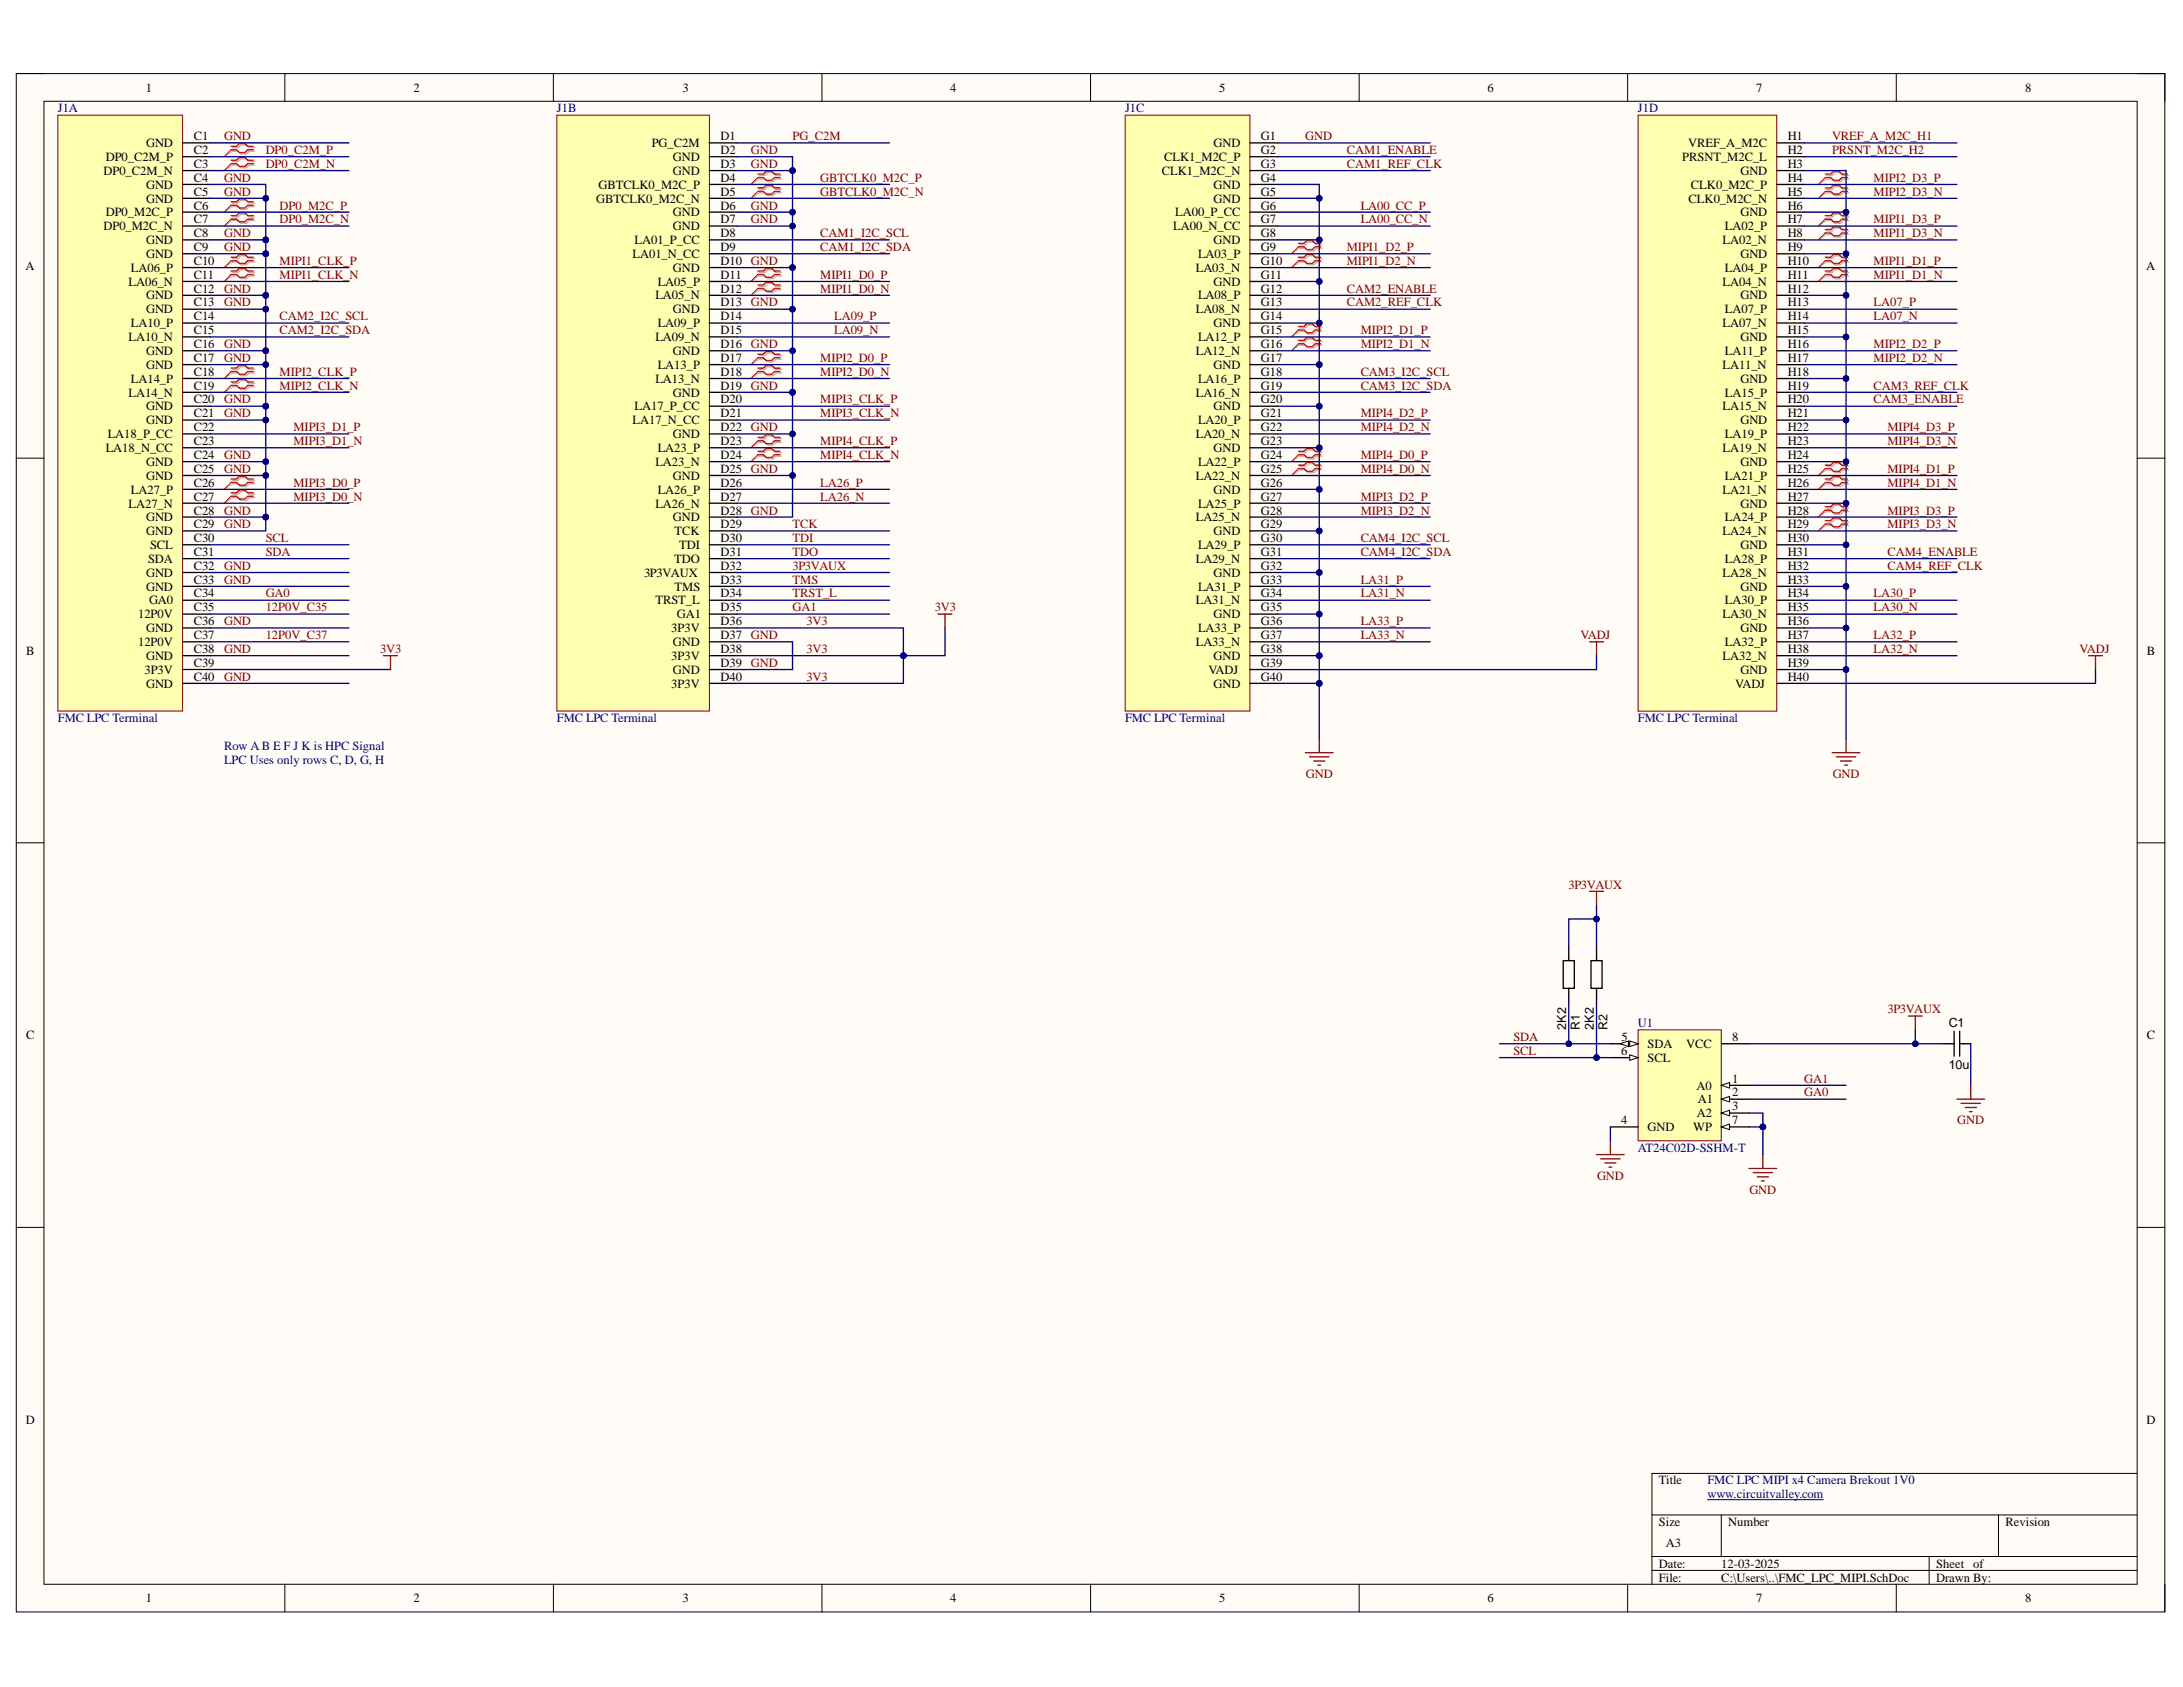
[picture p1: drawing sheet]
<svg xmlns="http://www.w3.org/2000/svg" width="279mm" height="216mm" viewBox="0 0 279 216" stroke-linecap="round" stroke-linejoin="round" font-family="sans-serif">
<defs><g id="words">
<g font-size="1.6">
<text x="18.7" y="11.7">1</text>
<text x="52.9" y="11.7">2</text>
<text x="87.4" y="11.7">3</text>
<text x="121.6" y="11.7">4</text>
<text x="156.1" y="11.7">5</text>
<text x="190.4" y="11.7">6</text>
<text x="224.8" y="11.7">7</text>
<text x="259.2" y="11.7">8</text>
<text x="24.8" y="17.9">C1</text>
<text x="92.2" y="17.9">D1</text>
<text x="161.4" y="17.9">G1</text>
<text x="228.8" y="17.9">H1</text>
<text x="13.2" y="22.4">DP0_C2M_N</text>
<text x="13.5" y="20.6">DP0_C2M_P</text>
<text x="18.7" y="18.8">GND</text>
<text x="24.8" y="19.7">C2</text>
<text x="24.8" y="21.5">C3</text>
<text x="24.8" y="23.3">C4</text>
<text x="83.4" y="18.8">PG_C2M</text>
<text x="86.1" y="20.6">GND</text>
<text x="86.1" y="22.4">GND</text>
<text x="92.2" y="19.7">D2</text>
<text x="92.2" y="21.5">D3</text>
<text x="92.2" y="23.3">D4</text>
<text x="148.7" y="22.4">CLK1_M2C_N</text>
<text x="149" y="20.6">CLK1_M2C_P</text>
<text x="155.3" y="18.8">GND</text>
<text x="161.4" y="19.7">G2</text>
<text x="161.4" y="21.5">G3</text>
<text x="161.4" y="23.3">G4</text>
<text x="215.3" y="20.6">PRSNT_M2C_L</text>
<text x="216.1" y="18.8">VREF_A_M2C</text>
<text x="222.8" y="22.4">GND</text>
<text x="228.8" y="19.7">H2</text>
<text x="228.8" y="21.5">H3</text>
<text x="228.8" y="23.3">H4</text>
<text x="13.2" y="29.5">DP0_M2C_N</text>
<text x="13.5" y="27.7">DP0_M2C_P</text>
<text x="18.7" y="24.1">GND</text>
<text x="18.7" y="25.9">GND</text>
<text x="24.8" y="25">C5</text>
<text x="24.8" y="26.8">C6</text>
<text x="24.8" y="28.6">C7</text>
<text x="76.3" y="25.9">GBTCLK0_M2C_N</text>
<text x="76.6" y="24.1">GBTCLK0_M2C_P</text>
<text x="86.1" y="27.7">GND</text>
<text x="86.1" y="29.5">GND</text>
<text x="92.2" y="25">D5</text>
<text x="92.2" y="26.8">D6</text>
<text x="92.2" y="28.6">D7</text>
<text x="150.2" y="29.5">LA00_N_CC</text>
<text x="150.4" y="27.7">LA00_P_CC</text>
<text x="155.3" y="24.1">GND</text>
<text x="155.3" y="25.9">GND</text>
<text x="161.4" y="25">G5</text>
<text x="161.4" y="26.8">G6</text>
<text x="161.4" y="28.6">G7</text>
<text x="216.1" y="25.9">CLK0_M2C_N</text>
<text x="216.4" y="24.1">CLK0_M2C_P</text>
<text x="220.8" y="29.5">LA02_P</text>
<text x="222.8" y="27.7">GND</text>
<text x="228.8" y="25">H5</text>
<text x="228.8" y="26.8">H6</text>
<text x="228.8" y="28.6">H7</text>
<text x="3.3" y="34.6">A</text>
<text x="16.8" y="34.8">LA06_P</text>
<text x="18.7" y="31.3">GND</text>
<text x="18.7" y="33">GND</text>
<text x="24.8" y="30.4">C8</text>
<text x="24.8" y="32.1">C9</text>
<text x="24.8" y="33.9">C10</text>
<text x="24.8" y="35.7">C11</text>
<text x="81" y="33">LA01_N_CC</text>
<text x="81.2" y="31.3">LA01_P_CC</text>
<text x="86.1" y="34.8">GND</text>
<text x="92.2" y="30.4">D8</text>
<text x="92.2" y="32.1">D9</text>
<text x="92.2" y="33.9">D10</text>
<text x="92.2" y="35.7">D11</text>
<text x="153" y="34.8">LA03_N</text>
<text x="153.3" y="33">LA03_P</text>
<text x="155.3" y="31.3">GND</text>
<text x="161.4" y="30.4">G8</text>
<text x="161.4" y="32.1">G9</text>
<text x="161.4" y="33.9">G10</text>
<text x="161.4" y="35.7">G11</text>
<text x="220.5" y="31.3">LA02_N</text>
<text x="220.8" y="34.8">LA04_P</text>
<text x="222.8" y="33">GND</text>
<text x="228.8" y="30.4">H8</text>
<text x="228.8" y="32.1">H9</text>
<text x="228.8" y="33.9">H10</text>
<text x="228.8" y="35.7">H11</text>
<text x="274.7" y="34.6">A</text>
<text x="16.5" y="36.6">LA06_N</text>
<text x="16.8" y="41.9">LA10_P</text>
<text x="18.7" y="38.3">GND</text>
<text x="18.7" y="40.1">GND</text>
<text x="24.8" y="37.5">C12</text>
<text x="24.8" y="39.2">C13</text>
<text x="24.8" y="41">C14</text>
<text x="83.9" y="38.3">LA05_N</text>
<text x="84.2" y="36.6">LA05_P</text>
<text x="84.2" y="41.9">LA09_P</text>
<text x="86.1" y="40.1">GND</text>
<text x="92.2" y="37.5">D12</text>
<text x="92.2" y="39.2">D13</text>
<text x="92.2" y="41">D14</text>
<text x="153" y="40.1">LA08_N</text>
<text x="153.3" y="38.3">LA08_P</text>
<text x="155.3" y="36.6">GND</text>
<text x="155.3" y="41.9">GND</text>
<text x="161.4" y="37.5">G12</text>
<text x="161.4" y="39.2">G13</text>
<text x="161.4" y="41">G14</text>
<text x="220.5" y="36.6">LA04_N</text>
<text x="220.5" y="41.9">LA07_N</text>
<text x="220.8" y="40.1">LA07_P</text>
<text x="222.8" y="38.3">GND</text>
<text x="228.8" y="37.5">H12</text>
<text x="228.8" y="39.2">H13</text>
<text x="228.8" y="41">H14</text>
<text x="16.5" y="43.6">LA10_N</text>
<text x="18.7" y="45.4">GND</text>
<text x="18.7" y="47.2">GND</text>
<text x="24.8" y="42.8">C15</text>
<text x="24.8" y="44.5">C16</text>
<text x="24.8" y="46.3">C17</text>
<text x="83.9" y="43.6">LA09_N</text>
<text x="84.2" y="47.2">LA13_P</text>
<text x="86.1" y="45.4">GND</text>
<text x="92.2" y="42.8">D15</text>
<text x="92.2" y="44.5">D16</text>
<text x="92.2" y="46.3">D17</text>
<text x="153" y="45.4">LA12_N</text>
<text x="153.3" y="43.6">LA12_P</text>
<text x="155.3" y="47.2">GND</text>
<text x="161.4" y="42.8">G15</text>
<text x="161.4" y="44.5">G16</text>
<text x="161.4" y="46.3">G17</text>
<text x="220.5" y="47.2">LA11_N</text>
<text x="220.8" y="45.4">LA11_P</text>
<text x="222.8" y="43.6">GND</text>
<text x="228.8" y="42.8">H15</text>
<text x="228.8" y="44.5">H16</text>
<text x="228.8" y="46.3">H17</text>
<text x="16.5" y="50.7">LA14_N</text>
<text x="16.8" y="49">LA14_P</text>
<text x="18.7" y="52.5">GND</text>
<text x="24.8" y="48.1">C18</text>
<text x="24.8" y="49.9">C19</text>
<text x="24.8" y="51.6">C20</text>
<text x="24.8" y="53.4">C21</text>
<text x="81.2" y="52.5">LA17_P_CC</text>
<text x="83.9" y="49">LA13_N</text>
<text x="86.1" y="50.7">GND</text>
<text x="92.2" y="48.1">D18</text>
<text x="92.2" y="49.9">D19</text>
<text x="92.2" y="51.6">D20</text>
<text x="92.2" y="53.4">D21</text>
<text x="153" y="50.7">LA16_N</text>
<text x="153.3" y="49">LA16_P</text>
<text x="155.3" y="52.5">GND</text>
<text x="161.4" y="48.1">G18</text>
<text x="161.4" y="49.9">G19</text>
<text x="161.4" y="51.6">G20</text>
<text x="161.4" y="53.4">G21</text>
<text x="220.5" y="52.5">LA15_N</text>
<text x="220.8" y="50.7">LA15_P</text>
<text x="222.8" y="49">GND</text>
<text x="228.8" y="48.1">H18</text>
<text x="228.8" y="49.9">H19</text>
<text x="228.8" y="51.6">H20</text>
<text x="228.8" y="53.4">H21</text>
<text x="13.5" y="57.9">LA18_N_CC</text>
<text x="13.8" y="56.1">LA18_P_CC</text>
<text x="18.7" y="54.3">GND</text>
<text x="18.7" y="59.6">GND</text>
<text x="24.8" y="55.2">C22</text>
<text x="24.8" y="57">C23</text>
<text x="24.8" y="58.7">C24</text>
<text x="81" y="54.3">LA17_N_CC</text>
<text x="83.9" y="59.6">LA23_N</text>
<text x="84.2" y="57.9">LA23_P</text>
<text x="86.1" y="56.1">GND</text>
<text x="92.2" y="55.2">D22</text>
<text x="92.2" y="57">D23</text>
<text x="92.2" y="58.7">D24</text>
<text x="153" y="56.1">LA20_N</text>
<text x="153.3" y="54.3">LA20_P</text>
<text x="153.3" y="59.6">LA22_P</text>
<text x="155.3" y="57.9">GND</text>
<text x="161.4" y="55.2">G22</text>
<text x="161.4" y="57">G23</text>
<text x="161.4" y="58.7">G24</text>
<text x="220.5" y="57.9">LA19_N</text>
<text x="220.8" y="56.1">LA19_P</text>
<text x="222.8" y="54.3">GND</text>
<text x="222.8" y="59.6">GND</text>
<text x="228.8" y="55.2">H22</text>
<text x="228.8" y="57">H23</text>
<text x="228.8" y="58.7">H24</text>
<text x="16.5" y="65">LA27_N</text>
<text x="16.8" y="63.2">LA27_P</text>
<text x="18.7" y="61.4">GND</text>
<text x="24.8" y="60.5">C25</text>
<text x="24.8" y="62.3">C26</text>
<text x="24.8" y="64.1">C27</text>
<text x="24.8" y="65.8">C28</text>
<text x="83.9" y="65">LA26_N</text>
<text x="84.2" y="63.2">LA26_P</text>
<text x="86.1" y="61.4">GND</text>
<text x="92.2" y="60.5">D25</text>
<text x="92.2" y="62.3">D26</text>
<text x="92.2" y="64.1">D27</text>
<text x="92.2" y="65.8">D28</text>
<text x="153" y="61.4">LA22_N</text>
<text x="153.3" y="65">LA25_P</text>
<text x="155.3" y="63.2">GND</text>
<text x="161.4" y="60.5">G25</text>
<text x="161.4" y="62.3">G26</text>
<text x="161.4" y="64.1">G27</text>
<text x="161.4" y="65.8">G28</text>
<text x="220.5" y="63.2">LA21_N</text>
<text x="220.8" y="61.4">LA21_P</text>
<text x="222.8" y="65">GND</text>
<text x="228.8" y="60.5">H25</text>
<text x="228.8" y="62.3">H26</text>
<text x="228.8" y="64.1">H27</text>
<text x="228.8" y="65.8">H28</text>
<text x="18.7" y="66.7">GND</text>
<text x="18.7" y="68.5">GND</text>
<text x="19.2" y="70.2">SCL</text>
<text x="24.8" y="67.6">C29</text>
<text x="24.8" y="69.4">C30</text>
<text x="24.8" y="71.1">C31</text>
<text x="86.1" y="66.7">GND</text>
<text x="86.3" y="68.5">TCK</text>
<text x="86.9" y="70.2">TDI</text>
<text x="92.2" y="67.6">D29</text>
<text x="92.2" y="69.4">D30</text>
<text x="92.2" y="71.1">D31</text>
<text x="153" y="66.7">LA25_N</text>
<text x="153.3" y="70.2">LA29_P</text>
<text x="155.3" y="68.5">GND</text>
<text x="161.4" y="67.6">G29</text>
<text x="161.4" y="69.4">G30</text>
<text x="161.4" y="71.1">G31</text>
<text x="220.5" y="68.5">LA24_N</text>
<text x="220.8" y="66.7">LA24_P</text>
<text x="222.8" y="70.2">GND</text>
<text x="228.8" y="67.6">H29</text>
<text x="228.8" y="69.4">H30</text>
<text x="228.8" y="71.1">H31</text>
<text x="18.7" y="73.8">GND</text>
<text x="18.7" y="75.6">GND</text>
<text x="19" y="72">SDA</text>
<text x="19.1" y="77.4">GA0</text>
<text x="24.8" y="72.9">C32</text>
<text x="24.8" y="74.7">C33</text>
<text x="24.8" y="76.5">C34</text>
<text x="82.4" y="73.8">3P3VAUX</text>
<text x="83.9" y="77.4">TRST_L</text>
<text x="86.3" y="72">TDO</text>
<text x="86.3" y="75.6">TMS</text>
<text x="92.2" y="72.9">D32</text>
<text x="92.2" y="74.7">D33</text>
<text x="92.2" y="76.5">D34</text>
<text x="153" y="72">LA29_N</text>
<text x="153" y="77.4">LA31_N</text>
<text x="153.3" y="75.6">LA31_P</text>
<text x="155.3" y="73.8">GND</text>
<text x="161.4" y="72.9">G32</text>
<text x="161.4" y="74.7">G33</text>
<text x="161.4" y="76.5">G34</text>
<text x="220.5" y="73.8">LA28_N</text>
<text x="220.8" y="72">LA28_P</text>
<text x="220.8" y="77.4">LA30_P</text>
<text x="222.8" y="75.6">GND</text>
<text x="228.8" y="72.9">H32</text>
<text x="228.8" y="74.7">H33</text>
<text x="228.8" y="76.5">H34</text>
<text x="3.3" y="83.8">B</text>
<text x="17.7" y="79.1">12P0V</text>
<text x="17.7" y="82.7">12P0V</text>
<text x="18.7" y="80.9">GND</text>
<text x="24.8" y="78.2">C35</text>
<text x="24.8" y="80">C36</text>
<text x="24.8" y="81.8">C37</text>
<text x="24.8" y="83.6">C38</text>
<text x="85.9" y="80.9">3P3V</text>
<text x="86.1" y="82.7">GND</text>
<text x="86.6" y="79.1">GA1</text>
<text x="92.2" y="78.2">D35</text>
<text x="92.2" y="80">D36</text>
<text x="92.2" y="81.8">D37</text>
<text x="92.2" y="83.6">D38</text>
<text x="153" y="82.7">LA33_N</text>
<text x="153.3" y="80.9">LA33_P</text>
<text x="155.3" y="79.1">GND</text>
<text x="161.4" y="78.2">G35</text>
<text x="161.4" y="80">G36</text>
<text x="161.4" y="81.8">G37</text>
<text x="161.4" y="83.6">G38</text>
<text x="220.5" y="79.1">LA30_N</text>
<text x="220.8" y="82.7">LA32_P</text>
<text x="222.8" y="80.9">GND</text>
<text x="228.8" y="78.2">H35</text>
<text x="228.8" y="80">H36</text>
<text x="228.8" y="81.8">H37</text>
<text x="228.8" y="83.6">H38</text>
<text x="274.8" y="83.8">B</text>
<text x="18.5" y="86.2">3P3V</text>
<text x="18.7" y="84.5">GND</text>
<text x="18.7" y="88">GND</text>
<text x="24.8" y="85.3">C39</text>
<text x="24.8" y="87.1">C40</text>
<text x="85.9" y="84.5">3P3V</text>
<text x="85.9" y="88">3P3V</text>
<text x="86.1" y="86.2">GND</text>
<text x="92.2" y="85.3">D39</text>
<text x="92.2" y="87.1">D40</text>
<text x="154.7" y="86.2">VADJ</text>
<text x="155.3" y="84.5">GND</text>
<text x="155.3" y="88">GND</text>
<text x="161.4" y="85.3">G39</text>
<text x="161.4" y="87.1">G40</text>
<text x="220.5" y="84.5">LA32_N</text>
<text x="222.1" y="88">VADJ</text>
<text x="222.8" y="86.2">GND</text>
<text x="228.8" y="85.3">H39</text>
<text x="228.8" y="87.1">H40</text>
<text x="200.5" y="131.8" transform="rotate(-90 200.5 131.8)">2K2</text>
<text x="202.2" y="131.8" transform="rotate(-90 202.2 131.8)">R1</text>
<text x="204" y="131.8" transform="rotate(-90 204 131.8)">2K2</text>
<text x="205.8" y="131.8" transform="rotate(-90 205.8 131.8)">R2</text>
<text x="249.4" y="131.5">C1</text>
<text x="3.3" y="133">C</text>
<text x="207.5" y="135">6</text>
<text x="207.5" y="133.2">5</text>
<text x="210.9" y="134.1">SDA</text>
<text x="210.9" y="135.9">SCL</text>
<text x="215.8" y="134.1">VCC</text>
<text x="221.7" y="133.2">8</text>
<text x="249.4" y="136.8">10u</text>
<text x="274.8" y="133">C</text>
<text x="207.5" y="143.9">4</text>
<text x="217.1" y="139.4">A0</text>
<text x="217.2" y="143">A2</text>
<text x="217.3" y="141.2">A1</text>
<text x="221.7" y="142.1">3</text>
<text x="221.7" y="143.9">7</text>
<text x="221.7" y="140.3">2</text>
<text x="221.7" y="138.5">1</text>
<text x="210.9" y="144.8">GND</text>
<text x="216.7" y="144.8">WP</text>
<text x="3.3" y="182.2">D</text>
<text x="274.7" y="182.2">D</text>
<text x="212.3" y="190">Title</text>
<text x="212.3" y="195.3">Size</text>
<text x="213.2" y="198">A3</text>
<text x="221.2" y="195.3">Number</text>
<text x="256.7" y="195.3">Revision</text>
<text x="212.3" y="200.6">Date:</text>
<text x="212.3" y="202.4">File:</text>
<text x="220.3" y="200.6">12-03-2025</text>
<text x="220.3" y="202.4">C:\Users\..\FMC_LPC_MIPI.SchDoc</text>
<text x="247.8" y="200.6">Sheet</text>
<text x="247.8" y="202.4">Drawn By:</text>
<text x="252.5" y="200.6">of</text>
<text x="18.7" y="205.1">1</text>
<text x="52.9" y="205.1">2</text>
<text x="87.4" y="205.1">3</text>
<text x="121.6" y="205.1">4</text>
<text x="156.1" y="205.1">5</text>
<text x="190.4" y="205.1">6</text>
<text x="224.8" y="205.1">7</text>
<text x="259.2" y="205.1">8</text>
</g>
<g font-size="1.6" fill="#000080">
<text x="7.4" y="14.4">J1A</text>
<text x="71.3" y="14.4">J1B</text>
<text x="144" y="14.4">J1C</text>
<text x="209.6" y="14.4">J1D</text>
<text x="7.4" y="92.4">FMC LPC Terminal</text>
<text x="71.3" y="92.4">FMC LPC Terminal</text>
<text x="144" y="92.4">FMC LPC Terminal</text>
<text x="209.6" y="92.4">FMC LPC Terminal</text>
<text x="28.7" y="96">Row A B E F J K is HPC Signal</text>
<text x="28.7" y="97.7">LPC Uses only rows C, D, G, H</text>
<text x="209.6" y="131.4">U1</text>
<text x="209.6" y="147.4">AT24C02D-SSHM-T</text>
<text x="218.5" y="190">FMC LPC MIPI x4 Camera Brekout 1V0</text>
<text x="218.5" y="191.7">www.circuitvalley.com</text>
</g>
<g font-size="1.6" fill="#800000">
<text x="28.7" y="17.9">GND</text>
<text x="101.4" y="17.9">PG_C2M</text>
<text x="167" y="17.9">GND</text>
<text x="234.5" y="17.9">VREF_A_M2C_H1</text>
<text x="28.7" y="23.3">GND</text>
<text x="34" y="19.7">DP0_C2M_P</text>
<text x="34" y="21.5">DP0_C2M_N</text>
<text x="96.1" y="19.7">GND</text>
<text x="96.1" y="21.5">GND</text>
<text x="105" y="23.3">GBTCLK0_M2C_P</text>
<text x="172.4" y="21.5">CAM1_REF_CLK</text>
<text x="172.4" y="19.7">CAM1_ENABLE</text>
<text x="234.5" y="19.7">PRSNT_M2C_H2</text>
<text x="239.8" y="23.3">MIPI2_D3_P</text>
<text x="28.7" y="25">GND</text>
<text x="35.8" y="26.8">DP0_M2C_P</text>
<text x="35.8" y="28.6">DP0_M2C_N</text>
<text x="96.1" y="26.8">GND</text>
<text x="96.1" y="28.6">GND</text>
<text x="105" y="25">GBTCLK0_M2C_N</text>
<text x="174.2" y="26.8">LA00_CC_P</text>
<text x="174.2" y="28.6">LA00_CC_N</text>
<text x="239.8" y="28.6">MIPI1_D3_P</text>
<text x="239.8" y="25">MIPI2_D3_N</text>
<text x="28.7" y="30.4">GND</text>
<text x="28.7" y="32.1">GND</text>
<text x="35.8" y="35.7">MIPI1_CLK_N</text>
<text x="35.8" y="33.9">MIPI1_CLK_P</text>
<text x="96.1" y="33.9">GND</text>
<text x="105" y="35.7">MIPI1_D0_P</text>
<text x="105" y="32.1">CAM1_I2C_SDA</text>
<text x="105" y="30.4">CAM1_I2C_SCL</text>
<text x="172.4" y="33.9">MIPI1_D2_N</text>
<text x="172.4" y="32.1">MIPI1_D2_P</text>
<text x="239.8" y="35.7">MIPI1_D1_N</text>
<text x="239.8" y="33.9">MIPI1_D1_P</text>
<text x="239.8" y="30.4">MIPI1_D3_N</text>
<text x="28.7" y="37.5">GND</text>
<text x="28.7" y="39.2">GND</text>
<text x="35.8" y="41">CAM2_I2C_SCL</text>
<text x="96.1" y="39.2">GND</text>
<text x="105" y="37.5">MIPI1_D0_N</text>
<text x="106.8" y="41">LA09_P</text>
<text x="172.4" y="39.2">CAM2_REF_CLK</text>
<text x="172.4" y="37.5">CAM2_ENABLE</text>
<text x="239.8" y="39.2">LA07_P</text>
<text x="239.8" y="41">LA07_N</text>
<text x="28.7" y="44.5">GND</text>
<text x="28.7" y="46.3">GND</text>
<text x="35.8" y="42.8">CAM2_I2C_SDA</text>
<text x="96.1" y="44.5">GND</text>
<text x="105" y="46.3">MIPI2_D0_P</text>
<text x="106.8" y="42.8">LA09_N</text>
<text x="174.2" y="44.5">MIPI2_D1_N</text>
<text x="174.2" y="42.8">MIPI2_D1_P</text>
<text x="239.8" y="46.3">MIPI2_D2_N</text>
<text x="239.8" y="44.5">MIPI2_D2_P</text>
<text x="28.7" y="51.6">GND</text>
<text x="28.7" y="53.4">GND</text>
<text x="35.8" y="49.9">MIPI2_CLK_N</text>
<text x="35.8" y="48.1">MIPI2_CLK_P</text>
<text x="96.1" y="49.9">GND</text>
<text x="105" y="48.1">MIPI2_D0_N</text>
<text x="105" y="53.4">MIPI3_CLK_N</text>
<text x="105" y="51.6">MIPI3_CLK_P</text>
<text x="174.2" y="53.4">MIPI4_D2_P</text>
<text x="174.2" y="49.9">CAM3_I2C_SDA</text>
<text x="174.2" y="48.1">CAM3_I2C_SCL</text>
<text x="239.8" y="49.9">CAM3_REF_CLK</text>
<text x="239.8" y="51.6">CAM3_ENABLE</text>
<text x="28.7" y="58.7">GND</text>
<text x="37.6" y="57">MIPI3_D1_N</text>
<text x="37.6" y="55.2">MIPI3_D1_P</text>
<text x="96.1" y="55.2">GND</text>
<text x="105" y="58.7">MIPI4_CLK_N</text>
<text x="105" y="57">MIPI4_CLK_P</text>
<text x="174.2" y="58.7">MIPI4_D0_P</text>
<text x="174.2" y="55.2">MIPI4_D2_N</text>
<text x="241.6" y="57">MIPI4_D3_N</text>
<text x="241.6" y="55.2">MIPI4_D3_P</text>
<text x="28.7" y="60.5">GND</text>
<text x="28.7" y="65.8">GND</text>
<text x="37.6" y="64.1">MIPI3_D0_N</text>
<text x="37.6" y="62.3">MIPI3_D0_P</text>
<text x="96.1" y="60.5">GND</text>
<text x="96.1" y="65.8">GND</text>
<text x="105" y="62.3">LA26_P</text>
<text x="105" y="64.1">LA26_N</text>
<text x="174.2" y="60.5">MIPI4_D0_N</text>
<text x="174.2" y="65.8">MIPI3_D2_N</text>
<text x="174.2" y="64.1">MIPI3_D2_P</text>
<text x="241.6" y="62.3">MIPI4_D1_N</text>
<text x="241.6" y="60.5">MIPI4_D1_P</text>
<text x="241.6" y="65.8">MIPI3_D3_P</text>
<text x="28.7" y="67.6">GND</text>
<text x="34" y="69.4">SCL</text>
<text x="34" y="71.1">SDA</text>
<text x="101.4" y="67.6">TCK</text>
<text x="101.4" y="69.4">TDI</text>
<text x="101.4" y="71.1">TDO</text>
<text x="174.2" y="71.1">CAM4_I2C_SDA</text>
<text x="174.2" y="69.4">CAM4_I2C_SCL</text>
<text x="241.6" y="67.6">MIPI3_D3_N</text>
<text x="241.6" y="71.1">CAM4_ENABLE</text>
<text x="28.7" y="72.9">GND</text>
<text x="28.7" y="74.7">GND</text>
<text x="34" y="76.5">GA0</text>
<text x="101.4" y="72.9">3P3VAUX</text>
<text x="101.4" y="74.7">TMS</text>
<text x="101.4" y="76.5">TRST_L</text>
<text x="174.2" y="76.5">LA31_N</text>
<text x="174.2" y="74.7">LA31_P</text>
<text x="239.8" y="76.5">LA30_P</text>
<text x="241.6" y="72.9">CAM4_REF_CLK</text>
<text x="28.7" y="80">GND</text>
<text x="28.7" y="83.6">GND</text>
<text x="34" y="78.2">12P0V_C35</text>
<text x="34" y="81.8">12P0V_C37</text>
<text x="48.6" y="83.6">3V3</text>
<text x="96.1" y="81.8">GND</text>
<text x="101.4" y="78.2">GA1</text>
<text x="103.2" y="80">3V3</text>
<text x="103.2" y="83.6">3V3</text>
<text x="119.6" y="78.2">3V3</text>
<text x="174.2" y="80">LA33_P</text>
<text x="174.2" y="81.8">LA33_N</text>
<text x="202.3" y="81.8">VADJ</text>
<text x="239.8" y="78.2">LA30_N</text>
<text x="239.8" y="81.8">LA32_P</text>
<text x="239.8" y="83.6">LA32_N</text>
<text x="266.2" y="83.6">VADJ</text>
<text x="28.7" y="87.1">GND</text>
<text x="96.1" y="85.3">GND</text>
<text x="103.2" y="87.1">3V3</text>
<text x="167.1" y="99.5">GND</text>
<text x="234.6" y="99.5">GND</text>
<text x="200.8" y="113.7">3P3VAUX</text>
<text x="241.6" y="129.7">3P3VAUX</text>
<text x="193.7" y="135">SCL</text>
<text x="193.7" y="133.2">SDA</text>
<text x="230.9" y="140.3">GA0</text>
<text x="230.9" y="138.5">GA1</text>
<text x="250.5" y="143.9">GND</text>
<text x="204.4" y="151">GND</text>
<text x="223.9" y="152.8">GND</text>
</g>
</g></defs>
<path d="M2.1 9.4h275v196.9h-275z" fill-rule="evenodd" fill="#fffcf8"/>
<path d="M2.1 9.4h275v196.9h-275z" fill="none" stroke="#000" stroke-width=".13"/>
<path d="M5.6 13h267.9v189.8h-267.9z" fill-rule="evenodd" fill="#fffcf8"/>
<g fill="none" stroke="#000" stroke-width=".13">
<path d="M2.1 9.4h3.5M5.6 13h267.9v189.8h-267.9zM36.5 9.4v3.6M70.8 9.4v3.6M105.2 9.4v3.6M139.6 9.4v3.6M174 9.4v3.6M208.3 9.4v3.6M242.7 9.4v3.6M273.5 9.4h3.6v3.6M2.1 58.6h3.5M273.5 58.6h3.6"/>
<path d="M2.1 107.9h3.5M273.5 107.9h3.6M2.1 157.1h3.5M273.5 157.1h3.6M211.4 193.9h62.1M211.4 199.2h62.1M220.3 193.9v5.3M246.9 199.2v3.6M255.8 193.9v5.3M273.5 188.6h-62.1v14.2M36.5 202.8v3.5M70.8 202.8v3.5"/>
<path d="M105.2 202.8v3.5M139.6 202.8v3.5M174 202.8v3.5M208.3 202.8v3.5M211.4 201h62.1M242.7 202.8v3.5M277.1 202.8v3.5"/>
</g>
<g fill="none" stroke="#d0a19e" stroke-width=".17">
<path d="M29.8 18.9h.7l.3-.4h.7l.4 .4h.7M29.8 19.3h.7l.3 .4h.7l.4-.4h.7M29.8 20.7h.7l.3-.4h.7l.4 .4h.7M29.8 21.1h.7l.3 .4h.7l.4-.4h.7M29.8 26h.7l.3-.4h.7l.4 .4h.7M29.8 26.4h.7l.3 .4h.7l.4-.4h.7M29.8 27.8h.7l.3-.4h.7l.4 .4h.7M29.8 28.2h.7l.3 .4h.7l.4-.4h.7M29.8 33.1h.7l.3-.4h.7l.4 .4h.7M29.8 33.5h.7l.3 .4h.7l.4-.4h.7M29.8 34.9h.7l.3-.4h.7l.4 .4h.7M29.8 35.3h.7l.3 .4h.7l.4-.4h.7"/>
<path d="M97.2 22.5h.7l.3-.4h.7l.4 .4h.7M97.2 22.9h.7l.3 .3h.7l.4-.3h.7M97.2 24.2h.7l.3-.3h.7l.4 .3h.7M97.2 24.7h.7l.3 .3h.7l.4-.3h.7M97.2 34.9h.7l.3-.4h.7l.4 .4h.7M97.2 35.3h.7l.3 .4h.7l.4-.4h.7M97.2 36.6h.7l.3-.3h.7l.4 .3h.7M97.2 37.1h.7l.3 .3h.7l.4-.3h.7M233.8 22.5h.7l.3-.4h.8l.3 .4h.7M233.8 22.9h.7l.3 .3h.8l.3-.3h.7M233.8 24.2h.7l.3-.3h.8l.3 .3h.7M233.8 24.7h.7l.3 .3h.8l.3-.3h.7"/>
<path d="M233.8 27.8h.7l.3-.4h.8l.3 .4h.7M233.8 28.2h.7l.3 .4h.8l.3-.4h.7M233.8 29.6h.7l.3-.4h.8l.3 .4h.7M233.8 30h.7l.3 .3h.8l.3-.3h.7M233.8 33.1h.7l.3-.4h.8l.3 .4h.7M233.8 33.5h.7l.3 .4h.8l.3-.4h.7M233.8 34.9h.7l.3-.4h.8l.3 .4h.7M233.8 35.3h.7l.3 .4h.8l.3-.4h.7M29.8 47.3h.7l.3-.4h.7l.4 .4h.7M29.8 47.7h.7l.3 .4h.7l.4-.4h.7M29.8 49.1h.7l.3-.4h.7l.4 .4h.7M29.8 49.5h.7l.3 .4h.7l.4-.4h.7"/>
<path d="M97.2 45.5h.7l.3-.3h.7l.4 .3h.7M97.2 46h.7l.3 .3h.7l.4-.3h.7M97.2 47.3h.7l.3-.4h.7l.4 .4h.7M97.2 47.7h.7l.3 .4h.7l.4-.4h.7M97.2 56.2h.7l.3-.4h.7l.4 .4h.7M97.2 56.6h.7l.3 .4h.7l.4-.4h.7M97.2 57.9h.7l.3-.3h.7l.4 .3h.7M97.2 58.4h.7l.3 .3h.7l.4-.3h.7M166.4 42h.7l.3-.4h.7l.4 .4h.7M166.4 42.4h.7l.3 .4h.7l.4-.4h.7M166.4 43.7h.7l.3-.3h.7l.4 .3h.7M166.4 44.2h.7l.3 .3h.7l.4-.3h.7"/>
<path d="M166.4 57.9h.7l.3-.3h.7l.4 .3h.7M166.4 58.4h.7l.3 .3h.7l.4-.3h.7M166.4 59.7h.7l.3-.4h.7l.4 .4h.7M233.8 59.7h.7l.3-.4h.8l.3 .4h.7M29.8 61.5h.7l.3-.4h.7l.4 .4h.7M29.8 61.9h.7l.3 .4h.7l.4-.4h.7M29.8 63.2h.7l.3-.3h.7l.4 .3h.7M29.8 63.7h.7l.3 .3h.7l.4-.3h.7M166.4 60.1h.7l.3 .4h.7l.4-.4h.7M233.8 60.1h.7l.3 .4h.8l.3-.4h.7M233.8 61.5h.7l.3-.4h.8l.3 .4h.7M233.8 61.9h.7l.3 .4h.8l.3-.4h.7"/>
<path d="M233.8 65h.7l.3-.3h.8l.3 .3h.7M233.8 65.5h.7l.3 .3h.8l.3-.3h.7M233.8 66.8h.7l.3-.4h.8l.3 .4h.7M233.8 67.2h.7l.3 .4h.8l.3-.4h.7"/>
</g>
<g fill="none" stroke="#d0a19e" stroke-width=".13">
<path d="M29.8 19.3l-1.1 .8M29.8 21.1l-1.1 .7M29.8 26.4l-1.1 .8M29.8 28.2l-1.1 .7M29.8 33.5l-1.1 .7M29.8 35.3l-1.1 .7M97.2 22.9l-1.1 .7M97.2 24.7l-1.1 .7M97.2 35.3l-1.1 .7M97.2 37.1l-1.1 .7M233.8 22.9l-1.1 .7M233.8 24.7l-1.1 .7"/>
<path d="M233.8 28.2l-1.1 .7M233.8 30l-1.1 .7M233.8 33.5l-1.1 .7M233.8 35.3l-1.1 .7M29.8 47.7l-1.1 .7M29.8 49.5l-1.1 .7M97.2 46l-1.1 .7M97.2 47.7l-1.1 .7M97.2 56.6l-1.1 .7M97.2 58.4l-1.1 .7M166.4 42.4l-1.1 .7M166.4 44.2l-1.1 .7"/>
<path d="M166.4 58.4l-1.1 .7M29.8 61.9l-1.1 .7M29.8 63.7l-1.1 .7M166.4 60.1l-1.1 .8M233.8 60.1l-1.1 .8M233.8 61.9l-1.1 .7M233.8 65.5l-1.1 .7M233.8 67.2l-1.1 .8"/>
</g>
<g fill="none" stroke="#f00" stroke-width=".17">
<path d="M29.6 18.7h.7l.3-.3h.8l.3 .3h.7M29.6 19.2h.7l.3 .3h.8l.3-.3h.7M29.6 20.5h.7l.3-.4h.8l.3 .4h.7M29.6 20.9h.7l.3 .4h.8l.3-.4h.7M29.6 25.8h.7l.3-.3h.8l.3 .3h.7M29.6 26.3h.7l.3 .3h.8l.3-.3h.7M29.6 27.6h.7l.3-.4h.8l.3 .4h.7M29.6 28h.7l.3 .4h.8l.3-.4h.7M29.6 32.9h.7l.3-.3h.8l.3 .3h.7M29.6 33.4h.7l.3 .3h.8l.3-.3h.7M29.6 34.7h.7l.3-.4h.8l.3 .4h.7M29.6 35.1h.7l.3 .4h.8l.3-.4h.7"/>
<path d="M97 22.3h.7l.4-.4h.7l.3 .4h.7M97 22.7h.7l.4 .4h.7l.3-.4h.7M97 24h.7l.4-.3h.7l.3 .3h.7M97 24.5h.7l.4 .3h.7l.3-.3h.7M97 34.7h.7l.4-.4h.7l.3 .4h.7M97 35.1h.7l.4 .4h.7l.3-.4h.7M97 36.5h.7l.4-.4h.7l.3 .4h.7M97 36.9h.7l.4 .4h.7l.3-.4h.7M233.6 22.3h.7l.4-.4h.7l.3 .4h.7M233.6 22.7h.7l.4 .4h.7l.3-.4h.7M233.6 24.1h.7l.4-.4h.7l.3 .4h.7M233.6 24.5h.7l.4 .3h.7l.3-.3h.7"/>
<path d="M233.6 27.6h.7l.4-.4h.7l.3 .4h.7M233.6 28h.7l.4 .4h.7l.3-.4h.7M233.6 29.4h.7l.4-.4h.7l.3 .4h.7M233.6 29.8h.7l.4 .4h.7l.3-.4h.7M233.6 32.9h.7l.4-.3h.7l.3 .3h.7M233.6 33.4h.7l.4 .3h.7l.3-.3h.7M233.6 34.7h.7l.4-.4h.7l.3 .4h.7M233.6 35.1h.7l.4 .4h.7l.3-.4h.7M29.6 47.1h.7l.3-.4h.8l.3 .4h.7M29.6 47.5h.7l.3 .4h.8l.3-.4h.7M29.6 48.9h.7l.3-.4h.8l.3 .4h.7M29.6 49.3h.7l.3 .4h.8l.3-.4h.7"/>
<path d="M97 45.3h.7l.4-.3h.7l.3 .3h.7M97 45.8h.7l.4 .3h.7l.3-.3h.7M97 47.1h.7l.4-.3h.7l.3 .3h.7M97 47.6h.7l.4 .3h.7l.3-.3h.7M97 56h.7l.4-.4h.7l.3 .4h.7M97 56.4h.7l.4 .4h.7l.3-.4h.7M97 57.7h.7l.4-.3h.7l.3 .3h.7M97 58.2h.7l.4 .3h.7l.3-.3h.7M166.2 41.8h.7l.4-.4h.7l.3 .4h.7M166.2 42.2h.7l.4 .4h.7l.3-.4h.7M166.2 43.6h.7l.4-.4h.7l.3 .4h.7M166.2 44h.7l.4 .4h.7l.3-.4h.7"/>
<path d="M166.2 57.7h.7l.4-.3h.7l.3 .3h.7M166.2 58.2h.7l.4 .3h.7l.3-.3h.7M166.2 59.5h.7l.4-.3h.7l.3 .3h.7M166.2 60h.7l.4 .3h.7l.3-.3h.7M233.6 59.5h.7l.4-.3h.7l.3 .3h.7M233.6 60h.7l.4 .3h.7l.3-.3h.7M29.6 61.3h.7l.3-.4h.8l.3 .4h.7M29.6 61.7h.7l.3 .4h.8l.3-.4h.7M29.6 63.1h.7l.3-.4h.8l.3 .4h.7M29.6 63.5h.7l.3 .4h.8l.3-.4h.7M233.6 61.3h.7l.4-.4h.7l.3 .4h.7M233.6 61.7h.7l.4 .4h.7l.3-.4h.7"/>
<path d="M233.6 64.8h.7l.4-.3h.7l.3 .3h.7M233.6 65.3h.7l.4 .3h.7l.3-.3h.7M233.6 66.6h.7l.4-.3h.7l.3 .3h.7M233.6 67.1h.7l.4 .3h.7l.3-.3h.7"/>
</g>
<g fill="none" stroke="#f00" stroke-width=".13">
<path d="M29.6 19.2l-.9 .9M29.6 20.9l-.9 .9M29.6 26.3l-.9 .9M29.6 28l-.9 .9M29.6 33.4l-.9 .8M29.6 35.1l-.9 .9M97 22.7l-.9 .9M97 24.5l-.9 .9M97 35.1l-.9 .9M97 36.9l-.9 .9M233.6 22.7l-.9 .9M233.6 24.5l-.9 .9"/>
<path d="M233.6 28l-.9 .9M233.6 29.8l-.9 .9M233.6 33.4l-.9 .8M233.6 35.1l-.9 .9M29.6 47.5l-.9 .9M29.6 49.3l-.9 .9M97 45.8l-.9 .9M97 47.6l-.9 .8M97 56.4l-.9 .9M97 58.2l-.9 .9M166.2 42.2l-.9 .9M166.2 44l-.9 .9"/>
<path d="M166.2 58.2l-.9 .9M166.2 60l-.9 .9M233.6 60l-.9 .9M29.6 61.7l-.9 .9M29.6 63.5l-.9 .9M233.6 61.7l-.9 .9M233.6 65.3l-.9 .9M233.6 67.1l-.9 .9"/>
</g>
<g fill="none" stroke="#800000" stroke-width=".17">
<path d="M203.4 114.1h1.8M204.3 114.1v1.7M244.3 130h1.7M245.1 130v1.8M252.2 138.9v1.8M204.3 147.8h3.6M204.9 148.3h2.5M205.4 148.8h1.4M205.9 149.4h.4M206.1 146v1.8M223.8 149.5h3.6M224.4 150.1h2.5"/>
<path d="M224.9 150.6h1.4M225.4 151.1h.4M225.6 147.8v1.7M250.5 140.7h3.5M251 141.2h2.5M251.5 141.7h1.5M252.1 142.3h.3"/>
</g>
<path d="M200.1 122.9h1.4v3.6h-1.4zM200.8 121.2v1.7M200.8 126.5v1.8M203.6 122.9h1.4v3.6h-1.4zM204.3 121.2v1.7M204.3 126.5v1.8" fill="none" stroke="#000" stroke-width=".17"/>
<path d="M209.7 131.8h10.6v14.2h-10.6z" fill-rule="evenodd" fill="#ffffb0"/>
<path d="M209.7 131.8h10.6v14.2h-10.6z" fill="none" stroke="#800000" stroke-width=".13"/>
<path d="M220.3 142.4h3.5" fill="none" stroke="#000" stroke-width=".17"/>
<path d="M220.3 142.4l1.1-.3v.7z" fill="#f8fcff"/>
<path d="M220.3 142.4l1.1-.3v.7z" fill="none" stroke="#000" stroke-width=".13"/>
<path d="M206.1 133.6h3.6M206.1 144.2h3.6" fill="none" stroke="#000" stroke-width=".17"/>
<path d="M208.6 133.2l1.1 .4-1.1 .3z" fill="#f8fcff"/>
<path d="M208.6 133.2l1.1 .4-1.1 .3z" fill="none" stroke="#000" stroke-width=".13"/>
<path d="M207.4 133.6l1-.4v.7z" fill="#f8fcff"/>
<path d="M207.4 133.6l1-.4v.7z" fill="none" stroke="#000" stroke-width=".13"/>
<path d="M206.1 135.4h3.6" fill="none" stroke="#000" stroke-width=".17"/>
<path d="M208.6 135l1.1 .4-1.1 .3z" fill="#f8fcff"/>
<path d="M208.6 135l1.1 .4-1.1 .3z" fill="none" stroke="#000" stroke-width=".13"/>
<path d="M220.3 144.2h3.5" fill="none" stroke="#000" stroke-width=".17"/>
<path d="M220.3 144.2l1.1-.3v.7z" fill="#f8fcff"/>
<path d="M220.3 144.2l1.1-.3v.7z" fill="none" stroke="#000" stroke-width=".13"/>
<path d="M220.3 133.6h3.5M220.3 140.7h3.5" fill="none" stroke="#000" stroke-width=".17"/>
<path d="M220.3 140.7l1.1-.4v.7z" fill="#f8fcff"/>
<path d="M220.3 140.7l1.1-.4v.7z" fill="none" stroke="#000" stroke-width=".13"/>
<path d="M220.3 138.9h3.5" fill="none" stroke="#000" stroke-width=".17"/>
<path d="M220.3 138.9l1.1-.4v.8z" fill="#f8fcff"/>
<path d="M220.3 138.9l1.1-.4v.8z" fill="none" stroke="#000" stroke-width=".13"/>
<path d="M209.7 14.7h17.7v76.3h-17.7z" fill-rule="evenodd" fill="#ffffb0"/>
<path d="M209.7 14.7h17.7v76.3h-17.7z" fill="none" stroke="#800000" stroke-width=".13"/>
<g fill="none" stroke="#000" stroke-width=".17">
<path d="M227.4 18.3h3.5M227.4 20.1h3.5M227.4 21.8h3.5M227.4 23.6h3.5M227.4 25.4h3.5M227.4 27.2h3.5M227.4 28.9h3.5M227.4 30.7h3.5M227.4 32.5h3.5M227.4 34.2h3.5M227.4 36h3.5M227.4 37.8h3.5"/>
<path d="M227.4 39.6h3.5M227.4 41.3h3.5M227.4 43.1h3.5M227.4 44.9h3.5M227.4 46.7h3.5M227.4 48.4h3.5M227.4 50.2h3.5M227.4 52h3.5M227.4 53.8h3.5M227.4 55.5h3.5M227.4 57.3h3.5M227.4 59.1h3.5"/>
<path d="M227.4 60.9h3.5M227.4 62.6h3.5M227.4 64.4h3.5M227.4 66.2h3.5M227.4 68h3.5M227.4 69.7h3.5M227.4 71.5h3.5M227.4 73.3h3.5M227.4 75h3.5M227.4 76.8h3.5M227.4 78.6h3.5M227.4 80.4h3.5"/>
<path d="M227.4 82.1h3.5M227.4 83.9h3.5M227.4 85.7h3.5M227.4 87.5h3.5"/>
</g>
<path d="M7.4 14.7h16v76.3h-16z" fill-rule="evenodd" fill="#ffffb0"/>
<path d="M7.4 14.7h16v76.3h-16z" fill="none" stroke="#800000" stroke-width=".13"/>
<g fill="none" stroke="#000" stroke-width=".17">
<path d="M23.4 18.3h3.5M23.4 20.1h3.5M23.4 21.8h3.5M23.4 23.6h3.5M23.4 25.4h3.5M23.4 27.2h3.5M23.4 28.9h3.5M23.4 30.7h3.5M23.4 32.5h3.5M23.4 34.2h3.5M23.4 36h3.5M23.4 37.8h3.5"/>
<path d="M23.4 39.6h3.5M23.4 41.3h3.5M23.4 43.1h3.5M23.4 44.9h3.5M23.4 46.7h3.5M23.4 48.4h3.5M23.4 50.2h3.5M23.4 52h3.5M23.4 53.8h3.5M23.4 55.5h3.5M23.4 57.3h3.5M23.4 59.1h3.5"/>
<path d="M23.4 60.9h3.5M23.4 62.6h3.5M23.4 64.4h3.5M23.4 66.2h3.5M23.4 67.9h3.5M23.4 69.7h3.5M23.4 71.5h3.5M23.4 73.3h3.5M23.4 75h3.5M23.4 76.8h3.5M23.4 78.6h3.5M23.4 80.4h3.5"/>
<path d="M23.4 82.1h3.5M23.4 83.9h3.5M23.4 85.7h3.5M23.4 87.5h3.5"/>
</g>
<path d="M71.3 14.7h19.5v76.3h-19.5z" fill-rule="evenodd" fill="#ffffb0"/>
<path d="M71.3 14.7h19.5v76.3h-19.5z" fill="none" stroke="#800000" stroke-width=".13"/>
<g fill="none" stroke="#000" stroke-width=".17">
<path d="M90.8 18.3h3.5M90.8 20.1h3.5M90.8 21.8h3.5M90.8 23.6h3.5M90.8 25.4h3.5M90.8 27.2h3.5M90.8 28.9h3.5M90.8 30.7h3.5M90.8 32.5h3.5M90.8 34.2h3.5M90.8 36h3.5M90.8 37.8h3.5"/>
<path d="M90.8 39.6h3.5M90.8 41.3h3.5M90.8 43.1h3.5M90.8 44.9h3.5M90.8 46.7h3.5M90.8 48.4h3.5M90.8 50.2h3.5M90.8 52h3.5M90.8 53.8h3.5M90.8 55.5h3.5M90.8 57.3h3.5M90.8 59.1h3.5"/>
<path d="M90.8 60.9h3.5M90.8 62.6h3.5M90.8 64.4h3.5M90.8 66.2h3.5M90.8 67.9h3.5M90.8 69.7h3.5M90.8 71.5h3.5M90.8 73.3h3.5M90.8 75h3.5M90.8 76.8h3.5M90.8 78.6h3.5M90.8 80.4h3.5"/>
<path d="M90.8 82.1h3.5M90.8 83.9h3.5M90.8 85.7h3.5M90.8 87.5h3.5"/>
</g>
<path d="M144 14.7h16v76.3h-16z" fill-rule="evenodd" fill="#ffffb0"/>
<path d="M144 14.7h16v76.3h-16z" fill="none" stroke="#800000" stroke-width=".13"/>
<g fill="none" stroke="#000" stroke-width=".17">
<path d="M160 18.3h3.5M160 20.1h3.5M160 21.8h3.5M160 23.6h3.5M160 25.4h3.5M160 27.2h3.5M160 28.9h3.5M160 30.7h3.5M160 32.5h3.5M160 34.2h3.5M160 36h3.5M160 37.8h3.5"/>
<path d="M160 39.6h3.5M160 41.3h3.5M160 43.1h3.5M160 44.9h3.5M160 46.7h3.5M160 48.4h3.5M160 50.2h3.5M160 52h3.5M160 53.8h3.5M160 55.5h3.5M160 57.3h3.5M160 59.1h3.5"/>
<path d="M160 60.9h3.5M160 62.6h3.5M160 64.4h3.5M160 66.2h3.5M160 67.9h3.5M160 69.7h3.5M160 71.5h3.5M160 73.3h3.5M160 75h3.5M160 76.8h3.5M160 78.6h3.5M160 80.4h3.5"/>
<path d="M160 82.1h3.5M160 83.9h3.5M160 85.7h3.5M160 87.5h3.5M248.7 133.6h1.4M250.1 132v3.2M250.8 133.6h1.4M250.8 132v3.2"/>
</g>
<path d="M218.5 191.9h14.9" fill="none" stroke="#000080" stroke-width=".13"/>
<g fill="none" stroke="#800000" stroke-width=".17">
<path d="M120.1 78.6h1.7M121 78.6v1.8M49.1 83.9h1.8M50 83.9v1.8M167.1 96.3h3.5M167.6 96.9h2.5M168.1 97.4h1.5M168.7 97.9h.3M168.9 94.6v1.7M203.4 82.1h1.8M204.3 82.1v1.8M234.5 96.3h3.5"/>
<path d="M235 96.9h2.5M235.6 97.4h1.4M236.1 97.9h.3M236.3 94.6v1.7M267.3 83.9h1.8M268.2 83.9v1.8"/>
</g>
<path d="M166.4 31.3h.7l.3-.3h.7l.4 .3h.7M166.4 31.8h.7l.3 .3h.7l.4-.3h.7M166.4 33.1h.7l.3-.4h.7l.4 .4h.7M166.4 33.5h.7l.3 .4h.7l.4-.4h.7" fill="none" stroke="#d0a19e" stroke-width=".17"/>
<path d="M166.4 31.8l-1.1 .7M166.4 33.5l-1.1 .7" fill="none" stroke="#d0a19e" stroke-width=".13"/>
<path d="M166.2 31.1h.7l.4-.3h.7l.3 .3h.7M166.2 31.6h.7l.4 .3h.7l.3-.3h.7M166.2 32.9h.7l.4-.3h.7l.3 .3h.7M166.2 33.4h.7l.4 .3h.7l.3-.3h.7" fill="none" stroke="#f00" stroke-width=".17"/>
<path d="M166.2 31.6l-.9 .9M166.2 33.4l-.9 .8" fill="none" stroke="#f00" stroke-width=".13"/>
<path d="M26.9 18.3h17.8M26.9 23.6h7.1v7.1M26.9 20.1h17.8M26.9 21.8h17.8" fill="none" stroke="#000080" stroke-width=".17"/>
<circle cx="34" cy="30.7" r=".35" fill="#000080"/>
<circle cx="34" cy="30.7" r=".35" fill="none" stroke="#000080" stroke-width=".13"/>
<circle cx="34" cy="25.4" r=".35" fill="#000080"/>
<circle cx="34" cy="25.4" r=".35" fill="none" stroke="#000080" stroke-width=".13"/>
<path d="M26.9 27.2h17.8M26.9 28.9h17.8M26.9 30.7h7.1" fill="none" stroke="#000080" stroke-width=".17"/>
<circle cx="34" cy="30.7" r=".35" fill="#000080"/>
<circle cx="34" cy="30.7" r=".35" fill="none" stroke="#000080" stroke-width=".13"/>
<path d="M26.9 32.5h7.1" fill="none" stroke="#000080" stroke-width=".17"/>
<circle cx="34" cy="32.5" r=".35" fill="#000080"/>
<circle cx="34" cy="32.5" r=".35" fill="none" stroke="#000080" stroke-width=".13"/>
<path d="M26.9 34.2h17.8M26.9 36h17.8M26.9 37.8h7.1" fill="none" stroke="#000080" stroke-width=".17"/>
<circle cx="34" cy="37.8" r=".36" fill="#000080"/>
<circle cx="34" cy="37.8" r=".36" fill="none" stroke="#000080" stroke-width=".13"/>
<path d="M34 37.8v1.8h-7.1" fill="none" stroke="#000080" stroke-width=".17"/>
<circle cx="34" cy="37.8" r=".36" fill="#000080"/>
<circle cx="34" cy="37.8" r=".36" fill="none" stroke="#000080" stroke-width=".13"/>
<circle cx="34" cy="39.6" r=".36" fill="#000080"/>
<circle cx="34" cy="39.6" r=".36" fill="none" stroke="#000080" stroke-width=".13"/>
<path d="M26.9 41.3h17.8M26.9 43.1h17.8M26.9 44.9h7.1" fill="none" stroke="#000080" stroke-width=".17"/>
<circle cx="34" cy="44.9" r=".35" fill="#000080"/>
<circle cx="34" cy="44.9" r=".35" fill="none" stroke="#000080" stroke-width=".13"/>
<path d="M34 44.9v1.8h-7.1" fill="none" stroke="#000080" stroke-width=".17"/>
<circle cx="34" cy="44.9" r=".35" fill="#000080"/>
<circle cx="34" cy="44.9" r=".35" fill="none" stroke="#000080" stroke-width=".13"/>
<circle cx="34" cy="46.7" r=".35" fill="#000080"/>
<circle cx="34" cy="46.7" r=".35" fill="none" stroke="#000080" stroke-width=".13"/>
<path d="M26.9 48.4h17.8M26.9 50.2h17.8M26.9 52h7.1" fill="none" stroke="#000080" stroke-width=".17"/>
<circle cx="34" cy="52" r=".35" fill="#000080"/>
<circle cx="34" cy="52" r=".35" fill="none" stroke="#000080" stroke-width=".13"/>
<path d="M34 52v1.8h-7.1" fill="none" stroke="#000080" stroke-width=".17"/>
<circle cx="34" cy="52" r=".35" fill="#000080"/>
<circle cx="34" cy="52" r=".35" fill="none" stroke="#000080" stroke-width=".13"/>
<circle cx="34" cy="53.8" r=".35" fill="#000080"/>
<circle cx="34" cy="53.8" r=".35" fill="none" stroke="#000080" stroke-width=".13"/>
<path d="M26.9 55.5h17.8M26.9 57.3h17.8M34 53.8v5.3h-7.1" fill="none" stroke="#000080" stroke-width=".17"/>
<circle cx="34" cy="53.8" r=".35" fill="#000080"/>
<circle cx="34" cy="53.8" r=".35" fill="none" stroke="#000080" stroke-width=".13"/>
<circle cx="34" cy="59.1" r=".35" fill="#000080"/>
<circle cx="34" cy="59.1" r=".35" fill="none" stroke="#000080" stroke-width=".13"/>
<path d="M34 59.1v1.8h-7.1" fill="none" stroke="#000080" stroke-width=".17"/>
<circle cx="34" cy="59.1" r=".35" fill="#000080"/>
<circle cx="34" cy="59.1" r=".35" fill="none" stroke="#000080" stroke-width=".13"/>
<circle cx="34" cy="60.9" r=".35" fill="#000080"/>
<circle cx="34" cy="60.9" r=".35" fill="none" stroke="#000080" stroke-width=".13"/>
<path d="M26.9 62.6h17.8M26.9 64.4h17.8M26.9 66.2h7.1" fill="none" stroke="#000080" stroke-width=".17"/>
<circle cx="34" cy="66.2" r=".35" fill="#000080"/>
<circle cx="34" cy="66.2" r=".35" fill="none" stroke="#000080" stroke-width=".13"/>
<path d="M34 66.2v1.7h-7.1" fill="none" stroke="#000080" stroke-width=".17"/>
<circle cx="34" cy="66.2" r=".35" fill="#000080"/>
<circle cx="34" cy="66.2" r=".35" fill="none" stroke="#000080" stroke-width=".13"/>
<path d="M94.3 18.3h19.5M94.3 20.1h7.1v1.7M26.9 69.7h17.8M26.9 71.5h17.8M26.9 73.3h17.8M26.9 75h17.8M26.9 76.8h17.8M26.9 78.6h17.8M26.9 80.4h17.8M26.9 82.1h17.8M26.9 83.9h17.8M26.9 87.5h17.8" fill="none" stroke="#000080" stroke-width=".17"/>
<circle cx="101.4" cy="21.8" r=".35" fill="#000080"/>
<circle cx="101.4" cy="21.8" r=".35" fill="none" stroke="#000080" stroke-width=".13"/>
<path d="M94.3 21.8h7.1" fill="none" stroke="#000080" stroke-width=".17"/>
<circle cx="101.4" cy="21.8" r=".35" fill="#000080"/>
<circle cx="101.4" cy="21.8" r=".35" fill="none" stroke="#000080" stroke-width=".13"/>
<path d="M94.3 23.6h19.5M94.3 25.4h19.5M101.4 21.8v5.4h-7.1" fill="none" stroke="#000080" stroke-width=".17"/>
<circle cx="101.4" cy="21.8" r=".35" fill="#000080"/>
<circle cx="101.4" cy="21.8" r=".35" fill="none" stroke="#000080" stroke-width=".13"/>
<circle cx="101.4" cy="27.2" r=".35" fill="#000080"/>
<circle cx="101.4" cy="27.2" r=".35" fill="none" stroke="#000080" stroke-width=".13"/>
<path d="M101.4 27.2v1.7h-7.1" fill="none" stroke="#000080" stroke-width=".17"/>
<circle cx="101.4" cy="27.2" r=".35" fill="#000080"/>
<circle cx="101.4" cy="27.2" r=".35" fill="none" stroke="#000080" stroke-width=".13"/>
<circle cx="101.4" cy="28.9" r=".35" fill="#000080"/>
<circle cx="101.4" cy="28.9" r=".35" fill="none" stroke="#000080" stroke-width=".13"/>
<path d="M94.3 30.7h19.5M94.3 32.5h19.5M101.4 28.9v5.3h-7.1" fill="none" stroke="#000080" stroke-width=".17"/>
<circle cx="101.4" cy="28.9" r=".35" fill="#000080"/>
<circle cx="101.4" cy="28.9" r=".35" fill="none" stroke="#000080" stroke-width=".13"/>
<circle cx="101.4" cy="34.2" r=".36" fill="#000080"/>
<circle cx="101.4" cy="34.2" r=".36" fill="none" stroke="#000080" stroke-width=".13"/>
<path d="M94.3 39.6h7.1v5.3M94.3 36h19.5M94.3 37.8h19.5" fill="none" stroke="#000080" stroke-width=".17"/>
<circle cx="101.4" cy="44.9" r=".36" fill="#000080"/>
<circle cx="101.4" cy="44.9" r=".36" fill="none" stroke="#000080" stroke-width=".13"/>
<circle cx="101.4" cy="39.6" r=".35" fill="#000080"/>
<circle cx="101.4" cy="39.6" r=".35" fill="none" stroke="#000080" stroke-width=".13"/>
<path d="M94.3 44.9h7.1v5.3" fill="none" stroke="#000080" stroke-width=".17"/>
<circle cx="101.4" cy="50.2" r=".35" fill="#000080"/>
<circle cx="101.4" cy="50.2" r=".35" fill="none" stroke="#000080" stroke-width=".13"/>
<circle cx="101.4" cy="44.9" r=".36" fill="#000080"/>
<circle cx="101.4" cy="44.9" r=".36" fill="none" stroke="#000080" stroke-width=".13"/>
<path d="M94.3 46.7h19.5M94.3 48.4h19.5M94.3 50.2h7.1" fill="none" stroke="#000080" stroke-width=".17"/>
<circle cx="101.4" cy="50.2" r=".35" fill="#000080"/>
<circle cx="101.4" cy="50.2" r=".35" fill="none" stroke="#000080" stroke-width=".13"/>
<path d="M94.3 52h19.5M94.3 53.8h19.5M101.4 50.2v5.3h-7.1" fill="none" stroke="#000080" stroke-width=".17"/>
<circle cx="101.4" cy="50.2" r=".35" fill="#000080"/>
<circle cx="101.4" cy="50.2" r=".35" fill="none" stroke="#000080" stroke-width=".13"/>
<circle cx="101.4" cy="55.5" r=".35" fill="#000080"/>
<circle cx="101.4" cy="55.5" r=".35" fill="none" stroke="#000080" stroke-width=".13"/>
<path d="M94.3 57.3h19.5M94.3 59.1h19.5M101.4 55.5v5.4h-7.1" fill="none" stroke="#000080" stroke-width=".17"/>
<circle cx="101.4" cy="55.5" r=".35" fill="#000080"/>
<circle cx="101.4" cy="55.5" r=".35" fill="none" stroke="#000080" stroke-width=".13"/>
<circle cx="101.4" cy="60.9" r=".35" fill="#000080"/>
<circle cx="101.4" cy="60.9" r=".35" fill="none" stroke="#000080" stroke-width=".13"/>
<path d="M101.4 60.9v5.3h-7.1" fill="none" stroke="#000080" stroke-width=".17"/>
<circle cx="101.4" cy="60.9" r=".35" fill="#000080"/>
<circle cx="101.4" cy="60.9" r=".35" fill="none" stroke="#000080" stroke-width=".13"/>
<g fill="none" stroke="#000080" stroke-width=".17">
<path d="M163.5 18.3h19.5M163.5 20.1h19.5M163.5 21.8h19.5M163.5 27.2h19.5M163.5 28.9h19.5M163.5 32.5h19.5M163.5 34.2h19.5M163.5 37.8h19.5M163.5 39.6h19.5M163.5 43.1h19.5M163.5 44.9h19.5M163.5 48.4h19.5"/>
<path d="M163.5 50.2h19.5M163.5 53.8h19.5M163.5 55.5h19.5M163.5 59.1h19.5M94.3 67.9h19.5M94.3 69.7h19.5M94.3 71.5h19.5M94.3 73.3h19.5M94.3 75h19.5M94.3 76.8h19.5M94.3 78.6h19.5M163.5 69.7h19.5"/>
<path d="M163.5 71.5h19.5M163.5 60.9h19.5M163.5 64.4h19.5M163.5 66.2h19.5M163.5 87.5h5.4"/>
</g>
<circle cx="168.9" cy="87.5" r=".35" fill="#000080"/>
<circle cx="168.9" cy="87.5" r=".35" fill="none" stroke="#000080" stroke-width=".13"/>
<g fill="none" stroke="#000080" stroke-width=".17">
<path d="M230.9 18.3h19.6M230.9 20.1h19.6M230.9 23.6h19.6M230.9 25.4h19.6M230.9 28.9h19.6M230.9 30.7h19.6M230.9 34.2h19.6M230.9 36h19.6M230.9 44.9h19.6M230.9 46.7h19.6M230.9 50.2h19.6M230.9 52h19.6"/>
<path d="M230.9 55.5h19.6M230.9 57.3h19.6M230.9 60.9h19.6M230.9 62.6h19.6M230.9 66.2h19.6M230.9 68h19.6M230.9 71.5h19.6M230.9 73.3h19.6M245.1 131.8v1.8h3.6"/>
</g>
<circle cx="245.1" cy="133.6" r=".35" fill="#000080"/>
<circle cx="245.1" cy="133.6" r=".35" fill="none" stroke="#000080" stroke-width=".13"/>
<path d="M200.8 128.3v5.3" fill="none" stroke="#000080" stroke-width=".17"/>
<circle cx="200.8" cy="133.6" r=".35" fill="#000080"/>
<circle cx="200.8" cy="133.6" r=".35" fill="none" stroke="#000080" stroke-width=".13"/>
<path d="M204.3 128.3v7.1" fill="none" stroke="#000080" stroke-width=".17"/>
<circle cx="204.3" cy="135.3" r=".35" fill="#000080"/>
<circle cx="204.3" cy="135.3" r=".35" fill="none" stroke="#000080" stroke-width=".13"/>
<path d="M225.6 144.2v3.6" fill="none" stroke="#000080" stroke-width=".17"/>
<circle cx="225.6" cy="144.2" r=".36" fill="#000080"/>
<circle cx="225.6" cy="144.2" r=".36" fill="none" stroke="#000080" stroke-width=".13"/>
<path d="M191.9 135.4h14.2M252.2 133.6v5.3" fill="none" stroke="#000080" stroke-width=".17"/>
<circle cx="204.3" cy="135.3" r=".35" fill="#000080"/>
<circle cx="204.3" cy="135.3" r=".35" fill="none" stroke="#000080" stroke-width=".13"/>
<path d="M191.9 133.6h14.2" fill="none" stroke="#000080" stroke-width=".17"/>
<circle cx="200.8" cy="133.6" r=".35" fill="#000080"/>
<circle cx="200.8" cy="133.6" r=".35" fill="none" stroke="#000080" stroke-width=".13"/>
<path d="M204.3 117.6v3.6" fill="none" stroke="#000080" stroke-width=".17"/>
<circle cx="204.3" cy="117.6" r=".35" fill="#000080"/>
<circle cx="204.3" cy="117.6" r=".35" fill="none" stroke="#000080" stroke-width=".13"/>
<path d="M204.3 115.8v1.8h-3.5v3.6" fill="none" stroke="#000080" stroke-width=".17"/>
<circle cx="204.3" cy="117.6" r=".35" fill="#000080"/>
<circle cx="204.3" cy="117.6" r=".35" fill="none" stroke="#000080" stroke-width=".13"/>
<path d="M223.8 133.6h21.3M206.1 144.2v1.8" fill="none" stroke="#000080" stroke-width=".17"/>
<circle cx="245.1" cy="133.6" r=".35" fill="#000080"/>
<circle cx="245.1" cy="133.6" r=".35" fill="none" stroke="#000080" stroke-width=".13"/>
<path d="M223.8 144.2h1.8" fill="none" stroke="#000080" stroke-width=".17"/>
<circle cx="225.6" cy="144.2" r=".36" fill="#000080"/>
<circle cx="225.6" cy="144.2" r=".36" fill="none" stroke="#000080" stroke-width=".13"/>
<path d="M223.8 138.9h12.5M223.8 142.4h1.8v1.8M223.8 140.7h12.5" fill="none" stroke="#000080" stroke-width=".17"/>
<circle cx="225.6" cy="144.2" r=".36" fill="#000080"/>
<circle cx="225.6" cy="144.2" r=".36" fill="none" stroke="#000080" stroke-width=".13"/>
<path d="M94.3 80.4h21.3v3.5h-21.3" fill="none" stroke="#000080" stroke-width=".17"/>
<circle cx="115.6" cy="83.9" r=".35" fill="#000080"/>
<circle cx="115.6" cy="83.9" r=".35" fill="none" stroke="#000080" stroke-width=".13"/>
<path d="M115.6 83.9v3.6h-21.3" fill="none" stroke="#000080" stroke-width=".17"/>
<circle cx="115.6" cy="83.9" r=".35" fill="#000080"/>
<circle cx="115.6" cy="83.9" r=".35" fill="none" stroke="#000080" stroke-width=".13"/>
<path d="M121 80.4v3.5h-5.4" fill="none" stroke="#000080" stroke-width=".17"/>
<circle cx="115.6" cy="83.9" r=".35" fill="#000080"/>
<circle cx="115.6" cy="83.9" r=".35" fill="none" stroke="#000080" stroke-width=".13"/>
<path d="M26.9 85.7h23.1M204.3 83.9v1.8h-40.8M230.9 85.7h5.4M268.2 85.7v1.8h-37.3" fill="none" stroke="#000080" stroke-width=".17"/>
<circle cx="236.3" cy="85.7" r=".35" fill="#000080"/>
<circle cx="236.3" cy="85.7" r=".35" fill="none" stroke="#000080" stroke-width=".13"/>
<path d="M230.9 80.4h5.4" fill="none" stroke="#000080" stroke-width=".17"/>
<circle cx="236.3" cy="80.4" r=".35" fill="#000080"/>
<circle cx="236.3" cy="80.4" r=".35" fill="none" stroke="#000080" stroke-width=".13"/>
<path d="M230.9 75h5.4" fill="none" stroke="#000080" stroke-width=".17"/>
<circle cx="236.3" cy="75" r=".36" fill="#000080"/>
<circle cx="236.3" cy="75" r=".36" fill="none" stroke="#000080" stroke-width=".13"/>
<path d="M230.9 69.7h5.4" fill="none" stroke="#000080" stroke-width=".17"/>
<circle cx="236.3" cy="69.7" r=".35" fill="#000080"/>
<circle cx="236.3" cy="69.7" r=".35" fill="none" stroke="#000080" stroke-width=".13"/>
<path d="M230.9 64.4h5.4" fill="none" stroke="#000080" stroke-width=".17"/>
<circle cx="236.3" cy="64.4" r=".35" fill="#000080"/>
<circle cx="236.3" cy="64.4" r=".35" fill="none" stroke="#000080" stroke-width=".13"/>
<path d="M230.9 59.1h5.4" fill="none" stroke="#000080" stroke-width=".17"/>
<circle cx="236.3" cy="59.1" r=".35" fill="#000080"/>
<circle cx="236.3" cy="59.1" r=".35" fill="none" stroke="#000080" stroke-width=".13"/>
<path d="M230.9 53.8h5.4" fill="none" stroke="#000080" stroke-width=".17"/>
<circle cx="236.3" cy="53.8" r=".35" fill="#000080"/>
<circle cx="236.3" cy="53.8" r=".35" fill="none" stroke="#000080" stroke-width=".13"/>
<path d="M230.9 48.4h5.4" fill="none" stroke="#000080" stroke-width=".17"/>
<circle cx="236.3" cy="48.4" r=".35" fill="#000080"/>
<circle cx="236.3" cy="48.4" r=".35" fill="none" stroke="#000080" stroke-width=".13"/>
<path d="M230.9 43.1h5.4" fill="none" stroke="#000080" stroke-width=".17"/>
<circle cx="236.3" cy="43.1" r=".35" fill="#000080"/>
<circle cx="236.3" cy="43.1" r=".35" fill="none" stroke="#000080" stroke-width=".13"/>
<path d="M230.9 37.8h5.4" fill="none" stroke="#000080" stroke-width=".17"/>
<circle cx="236.3" cy="37.8" r=".36" fill="#000080"/>
<circle cx="236.3" cy="37.8" r=".36" fill="none" stroke="#000080" stroke-width=".13"/>
<path d="M230.9 32.5h5.4" fill="none" stroke="#000080" stroke-width=".17"/>
<circle cx="236.3" cy="32.5" r=".35" fill="#000080"/>
<circle cx="236.3" cy="32.5" r=".35" fill="none" stroke="#000080" stroke-width=".13"/>
<path d="M230.9 27.2h5.4" fill="none" stroke="#000080" stroke-width=".17"/>
<circle cx="236.3" cy="27.2" r=".35" fill="#000080"/>
<circle cx="236.3" cy="27.2" r=".35" fill="none" stroke="#000080" stroke-width=".13"/>
<path d="M163.5 83.9h5.4" fill="none" stroke="#000080" stroke-width=".17"/>
<circle cx="168.9" cy="83.9" r=".35" fill="#000080"/>
<circle cx="168.9" cy="83.9" r=".35" fill="none" stroke="#000080" stroke-width=".13"/>
<path d="M163.5 78.6h5.4" fill="none" stroke="#000080" stroke-width=".17"/>
<circle cx="168.9" cy="78.6" r=".36" fill="#000080"/>
<circle cx="168.9" cy="78.6" r=".36" fill="none" stroke="#000080" stroke-width=".13"/>
<path d="M163.5 73.3h5.4" fill="none" stroke="#000080" stroke-width=".17"/>
<circle cx="168.9" cy="73.3" r=".35" fill="#000080"/>
<circle cx="168.9" cy="73.3" r=".35" fill="none" stroke="#000080" stroke-width=".13"/>
<path d="M163.5 67.9h5.4" fill="none" stroke="#000080" stroke-width=".17"/>
<circle cx="168.9" cy="67.9" r=".36" fill="#000080"/>
<circle cx="168.9" cy="67.9" r=".36" fill="none" stroke="#000080" stroke-width=".13"/>
<path d="M163.5 62.6h5.4" fill="none" stroke="#000080" stroke-width=".17"/>
<circle cx="168.9" cy="62.6" r=".35" fill="#000080"/>
<circle cx="168.9" cy="62.6" r=".35" fill="none" stroke="#000080" stroke-width=".13"/>
<path d="M163.5 57.3h5.4" fill="none" stroke="#000080" stroke-width=".17"/>
<circle cx="168.9" cy="57.3" r=".35" fill="#000080"/>
<circle cx="168.9" cy="57.3" r=".35" fill="none" stroke="#000080" stroke-width=".13"/>
<path d="M163.5 52h5.4" fill="none" stroke="#000080" stroke-width=".17"/>
<circle cx="168.9" cy="52" r=".35" fill="#000080"/>
<circle cx="168.9" cy="52" r=".35" fill="none" stroke="#000080" stroke-width=".13"/>
<path d="M163.5 46.7h5.4" fill="none" stroke="#000080" stroke-width=".17"/>
<circle cx="168.9" cy="46.7" r=".35" fill="#000080"/>
<circle cx="168.9" cy="46.7" r=".35" fill="none" stroke="#000080" stroke-width=".13"/>
<path d="M163.5 41.3h5.4" fill="none" stroke="#000080" stroke-width=".17"/>
<circle cx="168.9" cy="41.3" r=".36" fill="#000080"/>
<circle cx="168.9" cy="41.3" r=".36" fill="none" stroke="#000080" stroke-width=".13"/>
<path d="M163.5 36h5.4" fill="none" stroke="#000080" stroke-width=".17"/>
<circle cx="168.9" cy="36" r=".35" fill="#000080"/>
<circle cx="168.9" cy="36" r=".35" fill="none" stroke="#000080" stroke-width=".13"/>
<path d="M163.5 30.7h5.4" fill="none" stroke="#000080" stroke-width=".17"/>
<circle cx="168.9" cy="30.7" r=".35" fill="#000080"/>
<circle cx="168.9" cy="30.7" r=".35" fill="none" stroke="#000080" stroke-width=".13"/>
<path d="M163.5 25.4h5.4v58.5" fill="none" stroke="#000080" stroke-width=".17"/>
<circle cx="168.9" cy="83.9" r=".35" fill="#000080"/>
<circle cx="168.9" cy="83.9" r=".35" fill="none" stroke="#000080" stroke-width=".13"/>
<circle cx="168.9" cy="78.6" r=".36" fill="#000080"/>
<circle cx="168.9" cy="78.6" r=".36" fill="none" stroke="#000080" stroke-width=".13"/>
<circle cx="168.9" cy="73.3" r=".35" fill="#000080"/>
<circle cx="168.9" cy="73.3" r=".35" fill="none" stroke="#000080" stroke-width=".13"/>
<circle cx="168.9" cy="67.9" r=".36" fill="#000080"/>
<circle cx="168.9" cy="67.9" r=".36" fill="none" stroke="#000080" stroke-width=".13"/>
<circle cx="168.9" cy="62.6" r=".35" fill="#000080"/>
<circle cx="168.9" cy="62.6" r=".35" fill="none" stroke="#000080" stroke-width=".13"/>
<circle cx="168.9" cy="57.3" r=".35" fill="#000080"/>
<circle cx="168.9" cy="57.3" r=".35" fill="none" stroke="#000080" stroke-width=".13"/>
<circle cx="168.9" cy="52" r=".35" fill="#000080"/>
<circle cx="168.9" cy="52" r=".35" fill="none" stroke="#000080" stroke-width=".13"/>
<circle cx="168.9" cy="46.7" r=".35" fill="#000080"/>
<circle cx="168.9" cy="46.7" r=".35" fill="none" stroke="#000080" stroke-width=".13"/>
<circle cx="168.9" cy="41.3" r=".36" fill="#000080"/>
<circle cx="168.9" cy="41.3" r=".36" fill="none" stroke="#000080" stroke-width=".13"/>
<circle cx="168.9" cy="36" r=".35" fill="#000080"/>
<circle cx="168.9" cy="36" r=".35" fill="none" stroke="#000080" stroke-width=".13"/>
<circle cx="168.9" cy="30.7" r=".35" fill="#000080"/>
<circle cx="168.9" cy="30.7" r=".35" fill="none" stroke="#000080" stroke-width=".13"/>
<circle cx="168.9" cy="25.4" r=".35" fill="#000080"/>
<circle cx="168.9" cy="25.4" r=".35" fill="none" stroke="#000080" stroke-width=".13"/>
<path d="M168.9 83.9v3.6" fill="none" stroke="#000080" stroke-width=".17"/>
<circle cx="168.9" cy="87.5" r=".35" fill="#000080"/>
<circle cx="168.9" cy="87.5" r=".35" fill="none" stroke="#000080" stroke-width=".13"/>
<circle cx="168.9" cy="83.9" r=".35" fill="#000080"/>
<circle cx="168.9" cy="83.9" r=".35" fill="none" stroke="#000080" stroke-width=".13"/>
<path d="M230.9 21.8h5.4v72.8" fill="none" stroke="#000080" stroke-width=".17"/>
<circle cx="236.3" cy="85.7" r=".35" fill="#000080"/>
<circle cx="236.3" cy="85.7" r=".35" fill="none" stroke="#000080" stroke-width=".13"/>
<circle cx="236.3" cy="80.4" r=".35" fill="#000080"/>
<circle cx="236.3" cy="80.4" r=".35" fill="none" stroke="#000080" stroke-width=".13"/>
<circle cx="236.3" cy="75" r=".36" fill="#000080"/>
<circle cx="236.3" cy="75" r=".36" fill="none" stroke="#000080" stroke-width=".13"/>
<circle cx="236.3" cy="69.7" r=".35" fill="#000080"/>
<circle cx="236.3" cy="69.7" r=".35" fill="none" stroke="#000080" stroke-width=".13"/>
<circle cx="236.3" cy="64.4" r=".35" fill="#000080"/>
<circle cx="236.3" cy="64.4" r=".35" fill="none" stroke="#000080" stroke-width=".13"/>
<circle cx="236.3" cy="59.1" r=".35" fill="#000080"/>
<circle cx="236.3" cy="59.1" r=".35" fill="none" stroke="#000080" stroke-width=".13"/>
<circle cx="236.3" cy="53.8" r=".35" fill="#000080"/>
<circle cx="236.3" cy="53.8" r=".35" fill="none" stroke="#000080" stroke-width=".13"/>
<circle cx="236.3" cy="48.4" r=".35" fill="#000080"/>
<circle cx="236.3" cy="48.4" r=".35" fill="none" stroke="#000080" stroke-width=".13"/>
<circle cx="236.3" cy="43.1" r=".35" fill="#000080"/>
<circle cx="236.3" cy="43.1" r=".35" fill="none" stroke="#000080" stroke-width=".13"/>
<circle cx="236.3" cy="37.8" r=".36" fill="#000080"/>
<circle cx="236.3" cy="37.8" r=".36" fill="none" stroke="#000080" stroke-width=".13"/>
<circle cx="236.3" cy="32.5" r=".35" fill="#000080"/>
<circle cx="236.3" cy="32.5" r=".35" fill="none" stroke="#000080" stroke-width=".13"/>
<circle cx="236.3" cy="27.2" r=".35" fill="#000080"/>
<circle cx="236.3" cy="27.2" r=".35" fill="none" stroke="#000080" stroke-width=".13"/>
<path d="M168.9 87.5v7.1" fill="none" stroke="#000080" stroke-width=".17"/>
<circle cx="168.9" cy="87.5" r=".35" fill="#000080"/>
<circle cx="168.9" cy="87.5" r=".35" fill="none" stroke="#000080" stroke-width=".13"/>
<path d="M101.4 34.2v5.4" fill="none" stroke="#000080" stroke-width=".17"/>
<circle cx="101.4" cy="39.6" r=".35" fill="#000080"/>
<circle cx="101.4" cy="39.6" r=".35" fill="none" stroke="#000080" stroke-width=".13"/>
<circle cx="101.4" cy="34.2" r=".36" fill="#000080"/>
<circle cx="101.4" cy="34.2" r=".36" fill="none" stroke="#000080" stroke-width=".13"/>
<path d="M26.9 25.4h7.1" fill="none" stroke="#000080" stroke-width=".17"/>
<circle cx="34" cy="25.4" r=".35" fill="#000080"/>
<circle cx="34" cy="25.4" r=".35" fill="none" stroke="#000080" stroke-width=".13"/>
<path d="M34 30.7v1.8" fill="none" stroke="#000080" stroke-width=".17"/>
<circle cx="34" cy="30.7" r=".35" fill="#000080"/>
<circle cx="34" cy="30.7" r=".35" fill="none" stroke="#000080" stroke-width=".13"/>
<circle cx="34" cy="32.5" r=".35" fill="#000080"/>
<circle cx="34" cy="32.5" r=".35" fill="none" stroke="#000080" stroke-width=".13"/>
<path d="M34 32.5v5.3" fill="none" stroke="#000080" stroke-width=".17"/>
<circle cx="34" cy="32.5" r=".35" fill="#000080"/>
<circle cx="34" cy="32.5" r=".35" fill="none" stroke="#000080" stroke-width=".13"/>
<circle cx="34" cy="37.8" r=".36" fill="#000080"/>
<circle cx="34" cy="37.8" r=".36" fill="none" stroke="#000080" stroke-width=".13"/>
<path d="M34 39.6v5.3" fill="none" stroke="#000080" stroke-width=".17"/>
<circle cx="34" cy="39.6" r=".36" fill="#000080"/>
<circle cx="34" cy="39.6" r=".36" fill="none" stroke="#000080" stroke-width=".13"/>
<circle cx="34" cy="44.9" r=".35" fill="#000080"/>
<circle cx="34" cy="44.9" r=".35" fill="none" stroke="#000080" stroke-width=".13"/>
<path d="M34 46.7v5.3" fill="none" stroke="#000080" stroke-width=".17"/>
<circle cx="34" cy="46.7" r=".35" fill="#000080"/>
<circle cx="34" cy="46.7" r=".35" fill="none" stroke="#000080" stroke-width=".13"/>
<circle cx="34" cy="52" r=".35" fill="#000080"/>
<circle cx="34" cy="52" r=".35" fill="none" stroke="#000080" stroke-width=".13"/>
<path d="M34 60.9v5.3" fill="none" stroke="#000080" stroke-width=".17"/>
<circle cx="34" cy="60.9" r=".35" fill="#000080"/>
<circle cx="34" cy="60.9" r=".35" fill="none" stroke="#000080" stroke-width=".13"/>
<circle cx="34" cy="66.2" r=".35" fill="#000080"/>
<circle cx="34" cy="66.2" r=".35" fill="none" stroke="#000080" stroke-width=".13"/>
<g fill="none" stroke="#000080" stroke-width=".17">
<path d="M163.5 23.6h5.4v1.8M230.9 39.6h19.6M94.3 41.3h19.5M94.3 43.1h19.5M230.9 41.3h19.6M94.3 62.6h19.5M94.3 64.4h19.5M163.5 75h19.5M163.5 76.8h19.5M230.9 76.8h19.6M230.9 78.6h19.6M94.3 82.1h7.1v3.6h-7.1"/>
<path d="M163.5 80.4h19.5M163.5 82.1h19.5M230.9 82.1h19.6M230.9 83.9h19.6"/>
</g>
<circle cx="168.9" cy="25.4" r=".35" fill="#000080"/>
<circle cx="168.9" cy="25.4" r=".35" fill="none" stroke="#000080" stroke-width=".13"/>
<use href="#words"/>
</svg>
